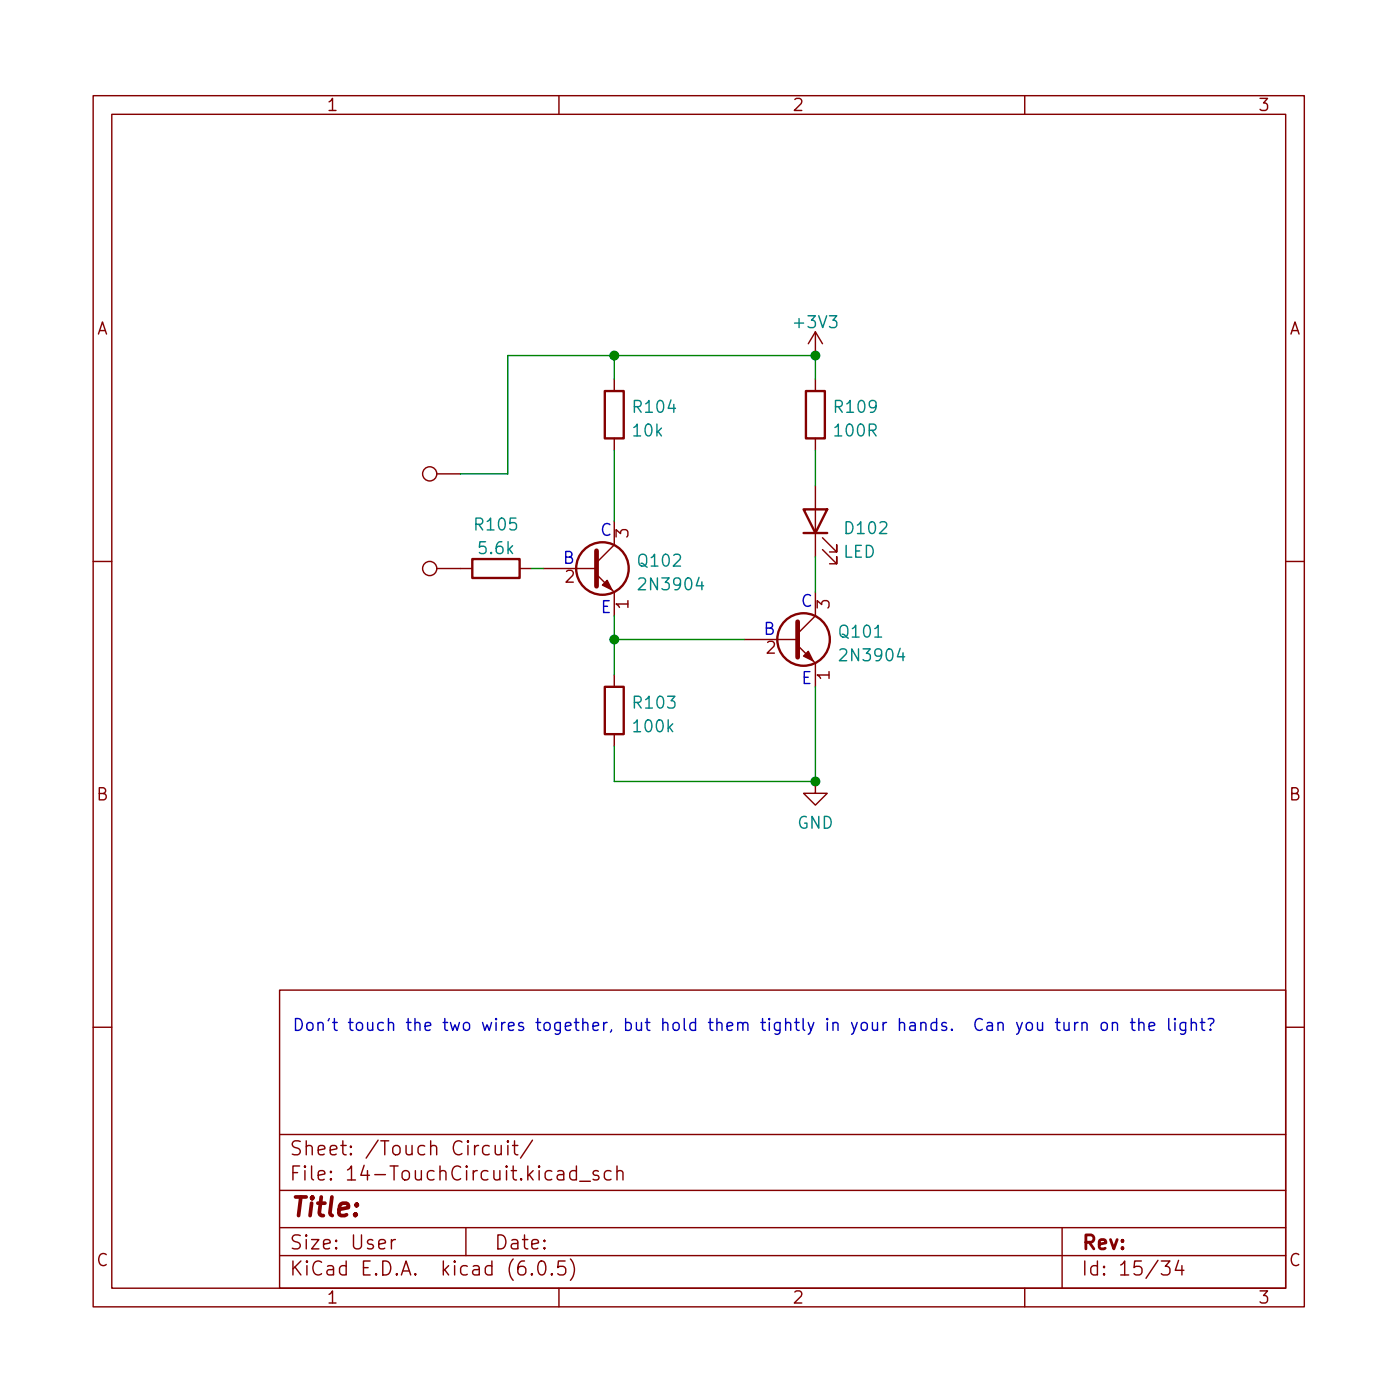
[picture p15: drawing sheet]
<svg xmlns="http://www.w3.org/2000/svg" width="150mm" height="150mm" viewBox="0 0 150 150" stroke-linecap="round" stroke-linejoin="round" font-family="sans-serif">
<defs><g id="words">
<text font-size="2.8" fill="#840000" x="31" y="130.6">Title:</text>
<g font-size="2.1" fill="#840000">
<text x="31" y="124">Sheet: /Touch Circuit/</text>
<text x="31" y="126.7">File: 14-TouchCircuit.kicad_sch</text>
<text x="31" y="136.9">KiCad E.D.A. kicad (6.0.5)</text>
<text x="31" y="134.1">Size: User</text>
<text x="53" y="134.1">Date:</text>
<text x="116" y="134.1">Rev:</text>
<text x="116" y="136.9">Id: 15/34</text>
</g>
<g font-size="1.8" fill="#840000">
<text x="35" y="11.9">1</text>
<text x="85" y="11.9">2</text>
<text x="135" y="11.9">3</text>
<text x="10.3" y="35.9">A</text>
<text x="138.4" y="35.9">A</text>
<text x="67.5" y="57.7" transform="rotate(-90 67.5 57.7)">3</text>
<text x="60.7" y="62.6">2</text>
<text x="67.5" y="65.3" transform="rotate(-90 67.5 65.3)">1</text>
<text x="89.1" y="65.3" transform="rotate(-90 89.1 65.3)">3</text>
<text x="82.3" y="70.2">2</text>
<text x="89.1" y="72.9" transform="rotate(-90 89.1 72.9)">1</text>
<text x="10.3" y="85.9">B</text>
<text x="138.4" y="85.9">B</text>
<text x="10.3" y="135.9">C</text>
<text x="138.4" y="135.9">C</text>
<text x="35" y="139.9">1</text>
<text x="85" y="139.9">2</text>
<text x="135" y="139.9">3</text>
</g>
<g font-size="1.8" fill="#008484">
<text x="85.4" y="35.2">+3V3</text>
<text x="68" y="46.9">10k</text>
<text x="68.1" y="44.3">R104</text>
<text x="89.7" y="44.3">R109</text>
<text x="89.7" y="46.9">100R</text>
<text x="51.1" y="56.9">R105</text>
<text x="51.5" y="59.5">5.6k</text>
<text x="90.5" y="59.9">LED</text>
<text x="90.9" y="57.3">D102</text>
<text x="68.6" y="60.8">Q102</text>
<text x="68.9" y="63.4">2N3904</text>
<text x="90.2" y="68.4">Q101</text>
<text x="90.5" y="71">2N3904</text>
<text x="68.1" y="76.1">R103</text>
<text x="68.2" y="78.6">100k</text>
<text x="85.6" y="89">GND</text>
</g>
<g font-size="1.8" fill="#0000c2">
<text x="64.4" y="57.5">C</text>
<text x="60.4" y="60.5">B</text>
<text x="64.4" y="65.8">E</text>
<text x="85.9" y="65.1">C</text>
<text x="81.9" y="68.1">B</text>
<text x="86" y="73.4">E</text>
<text x="31.3" y="110.7">Don't touch the two wires together, but hold them tightly in your hands. Can you turn on the light?</text>
</g>
</g></defs>
<g fill="none" stroke="#840000" stroke-width=".15">
<path d="M10 10.3h130v130h-130zM12 12.3h126v126h-126zM60 10.3v2M110 10.3v2M87.5 35.6v2.6M87.5 35.6l-.7 1.3M87.5 35.6l.8 1.3M46.9 50.9h2.5M65.9 40.7v1.3M65.9 47.1v1.2M65.9 55.9v2.6l-1.9 1.9M87.5 40.7v1.3"/>
<path d="M87.5 47.1v1.2M87.5 52.1v7.7M88.3 59l1.5 1.5v-.7v.7h-.7M88.3 57.7l1.5 1.5v-.7v.7h-.7M10 60.3h2M46.9 61h3.8M55.8 61h1.2M58.3 61h5.7M64 61.7l1.9 1.9v2.5M65.9 72.5v1.2M65.9 78.8v1.3M79.9 68.6h5.7"/>
<path d="M85.6 69.3l1.9 1.9v2.5M87.5 63.6v2.5l-1.9 1.9M138 60.3h2M87.5 83.9v1.3h1.3l-1.3 1.2-1.2-1.2h1.2M10 110.3h2M30 106.3h108v32h-108zM138 110.3h2M30 134.8h108M30 131.8h108M30 127.8h108M30 121.8h108M42 133.1v1"/>
<path d="M42.4 133.1a.38 .38 0 0 0-.4 .2M50 131.8v3M52.5 123h-.4l-.3 .2v.5l.1 .2 .2 .1 .4-.1M53.2 123v.7v.2a.41 .41 0 0 0 .6-.1M53.8 123v1M54.5 122.5h-.1l.1 .1 .1-.1h-.1v.1M54.5 123v1M55 123h.6M55.2 122.5v1.2l.1 .2 .3 .1M57.1 136.7l.1 .1-.1 .1-.1-.1 .1-.1v.2M57.2 122.4l-1.3 1.9M57.9 135.4a.36 .36 0 0 1 .6 .2 .88 .88 0 0 1-.3 1.3 .38 .38 0 0 1-.4-.3 1.17 1.17 0 0 1 .1-1.2z"/>
<path d="M59.2 136.7l.1 .1-.1 .1v-.1v-.1v.2M60 138.3v2M60.7 135.4h-.8v.7l.2-.2 .5 .1 .1 .2v.5l-.3 .2h-.3l-.2-.2M61.2 135.1a1.72 1.72 0 0 1 0 2.3M61.9 125.7h-.5l-.2 .2v.5l.1 .2 .1 .1 .5-.1M61.9 125.2v1.5M62.2 126.8h1.2M64.2 125.7h-.3l-.2 .2v.2l.5 .1 .1 .2-.1 .2-.1 .1-.4-.1M65.6 125.7h-.4l-.3 .2v.5l.1 .2 .2 .1 .4-.1M66.2 125.8a.37 .37 0 0 1 .7 .1v.8M66.2 125.2v1.5M110 138.3v2"/>
<path d="M114 131.8v6.5M124.7 135.4h.9l-.5 .5a.41 .41 0 0 1 .5 .3v.4l-.2 .2-.5 .1-.2-.2M126.5 135.3l-.3 1.1h.9M126.9 135.9v1"/>
<circle cx="46.1" cy="50.9" r=".76"/>
<circle cx="46.1" cy="61" r=".76"/>
</g>
<g fill="none" stroke="#840000" stroke-width=".25">
<path d="M64.9 42h2.1v5.1h-2.1zM86.3 54.7h2.5l-1.3 2.5zM86.3 57.2h2.5M86.5 42h2v5.1h-2zM50.7 60h5.1v2h-5.1zM64.9 73.7h2.1v5.1h-2.1z"/>
<circle cx="64.7" cy="61" r="2.82"/>
<circle cx="86.3" cy="68.6" r="2.82"/>
</g>
<path d="M64 59.1v3.8M85.6 66.7v3.9" fill="none" stroke="#840000" stroke-width=".51"/>
<g fill="#840000" stroke="#840000" stroke-width=".15">
<path d="M86.3 70.4l.5-.5 .5 1z"/>
<path d="M64.7 62.8l.5-.5 .5 1z"/>
</g>
<g fill="none" stroke="#0000c2" stroke-width=".15">
<path d="M109.1 109.8l.3 .8M109.7 109.8l-.4 1.1-.2 .1M110.3 109.8a.34 .34 0 0 1 .5 .2v.4a.34 .34 0 0 1-.3 .2 .34 .34 0 0 1-.3-.2v-.4zM111.4 109.8v.7a.34 .34 0 0 0 .5 0M111.9 109.8v.8M113.3 109.8h.5M113.5 109.3v1.1v.1l.3 .1M114.2 109.8l.1 .7a.34 .34 0 0 0 .5 0M114.8 109.8v.8M115.4 109.8v.8M115.7 109.8h-.2l-.1 .2M116.1 109.9a.32 .32 0 0 1 .6 0v.7"/>
<path d="M116.1 109.8v.8M118.3 109.8a.34 .34 0 0 1 .6 .2v.4a.34 .34 0 0 1-.4 .2 .34 .34 0 0 1-.3-.2v-.4zM119.4 109.9a.32 .32 0 0 1 .6 0v.7M119.4 109.8v.8M121.3 109.8h.5M121.5 109.3v1.1l.1 .1 .2 .1M122.3 109.9a.32 .32 0 0 1 .5 0v.7M122.3 109.3v1.3M123.3 110.2l.6-.1v-.3h-.4l-.2 .1 .1 .6 .1 .1 .4-.1M125.5 109.3v1.1l.1 .2M126.1 109.3v.1v.1l.1-.1-.1-.1v.2M126.1 109.8v.8"/>
<path d="M127.3 109.8v1a.34 .34 0 0 1-.6 .2M127.3 109.8h-.4l-.2 .2v.4l.1 .1 .1 .1 .4-.1M127.9 109.9a.32 .32 0 0 1 .5 0v.7M127.9 109.3v1.3M128.8 109.8h.5M129 109.3v1.1l.1 .1 .2 .1M129.7 109.4l.4-.1a.32 .32 0 0 1 .2 .4 .32 .32 0 0 1-.3 .2l-.1 .2M129.9 110.5h.1l-.1 .1v-.1v.1"/>
</g>
<path d="M65.9 38.2v2.5M65.9 48.3v7.6M87.5 40.7v-2.5h-33v12.7h-5.1M87.5 48.3v3.8M87.5 59.8v3.8M57 61h1.3M65.9 66.1v6.4M65.9 68.6h14M87.5 73.7v10.2h-21.6v-3.8" fill="none" stroke="#008400" stroke-width=".15"/>
<g fill="#008400" stroke="#008400" stroke-width=".15">
<circle cx="87.5" cy="38.2" r=".46"/>
<circle cx="65.9" cy="68.6" r=".46"/>
<circle cx="65.9" cy="38.2" r=".46"/>
<circle cx="87.5" cy="83.9" r=".46"/>
</g>
<use href="#words"/>
</svg>
